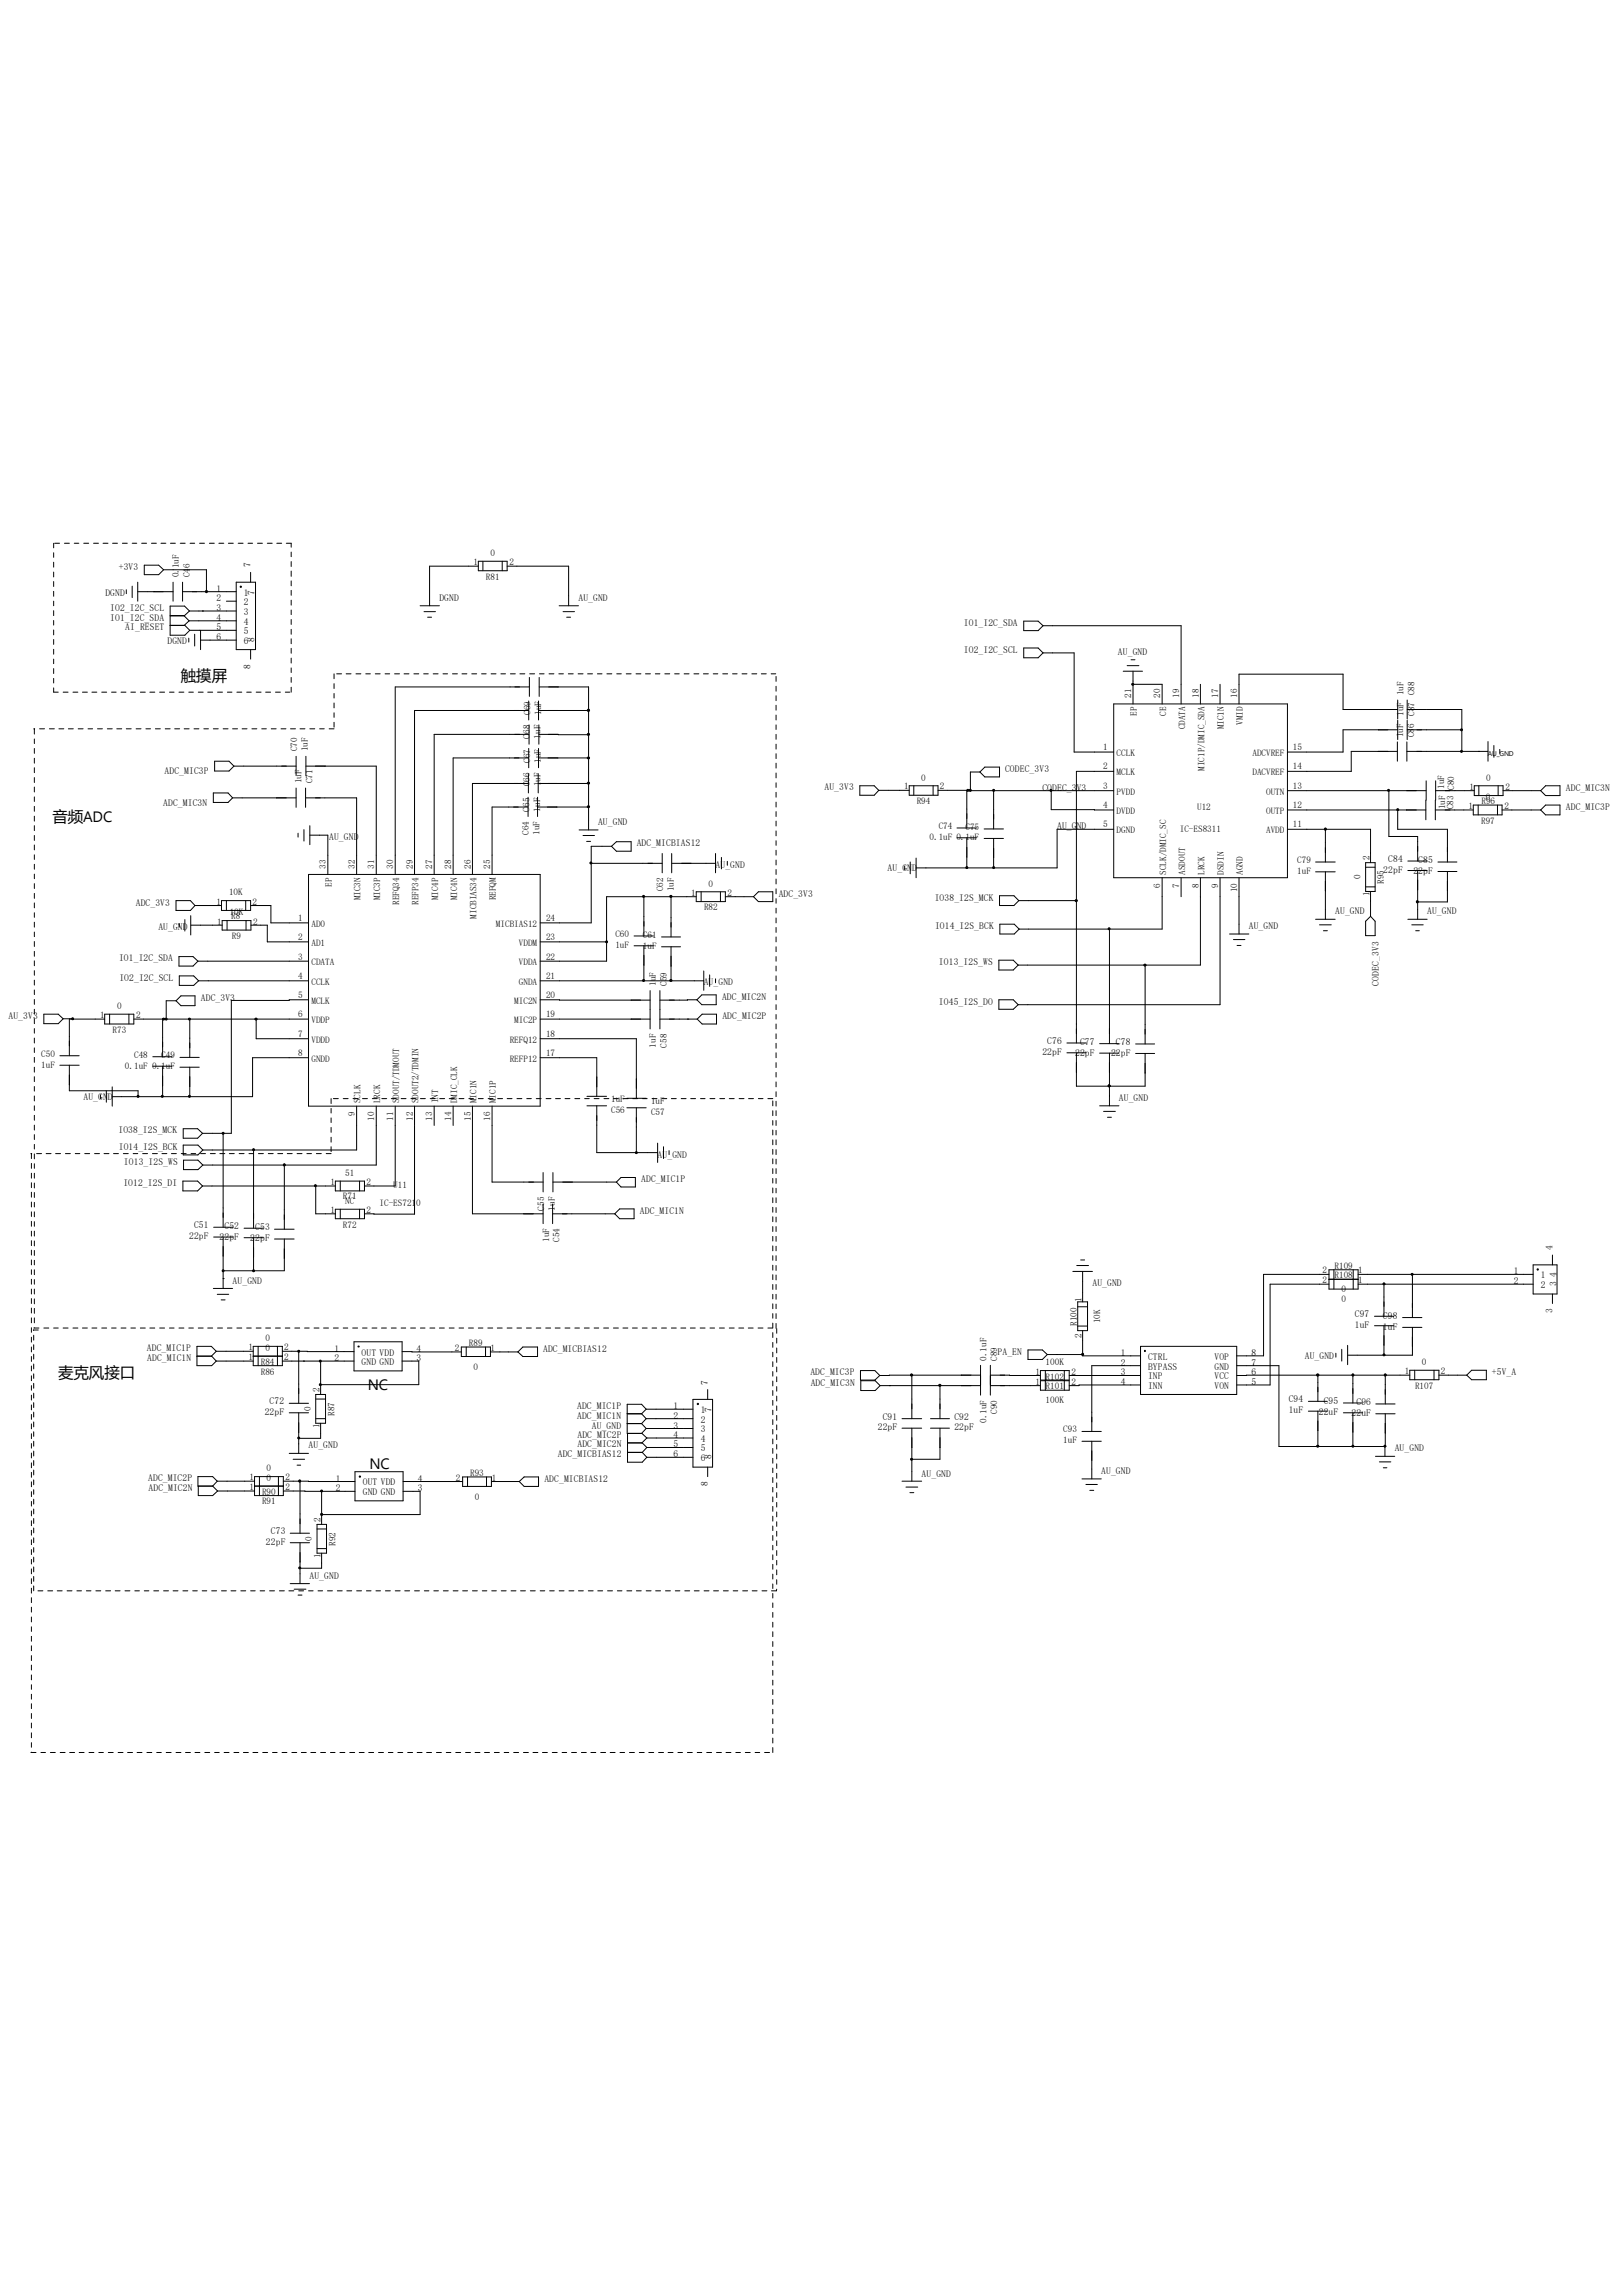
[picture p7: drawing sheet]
<svg xmlns="http://www.w3.org/2000/svg" width="210mm" height="297mm" viewBox="0 0 210 297" stroke-linecap="round" stroke-linejoin="round" font-family="sans-serif">
<defs><g id="words">
<g font-size="2">
<text x="23.4" y="88.1">触摸屏</text>
<text x="6.8" y="106.3">音频ADC</text>
<text x="7.5" y="178.3">麦克风接口</text>
</g>
<g font-size="1.9">
<text x="47.6" y="179.8">NC</text>
<text x="47.8" y="190">NC</text>
</g>
<g font-size="1.2">
<text x="63.5" y="71.9">0</text>
<text x="13.6" y="77.1">DGND</text>
<text x="15.4" y="73.7">+3V3</text>
<text x="23.2" y="74.7" transform="rotate(-90 23.2 74.7)">0.</text>
<text x="23.2" y="73.5" transform="rotate(-90 23.2 73.5)">1uF</text>
<text x="24.6" y="74.7" transform="rotate(-90 24.6 74.7)">C4</text>
<text x="24.6" y="73.5" transform="rotate(-90 24.6 73.5)">6</text>
<text x="28" y="76.5">1</text>
<text x="28" y="77.8">2</text>
<text x="31.5" y="77">1</text>
<text x="32.4" y="73.4" transform="rotate(-90 32.4 73.4)">7</text>
<text x="32.9" y="76.9" transform="rotate(-90 32.9 76.9)">7</text>
<text x="56.9" y="77.7">DGND</text>
<text x="61.3" y="73.1">1</text>
<text x="62.9" y="75">R81</text>
<text x="65.9" y="73.1">2</text>
<text x="74.8" y="77.7">AU_GND</text>
<text x="14.3" y="80.3">IO1_I2C_SDA</text>
<text x="14.3" y="79">IO2_I2C_SCL</text>
<text x="16.2" y="81.5">AI_RESET</text>
<text x="21.7" y="83.3">DGND</text>
<text x="28" y="79">3</text>
<text x="28" y="80.3">4</text>
<text x="28" y="81.5">5</text>
<text x="28" y="82.8">6</text>
<text x="31.5" y="78.3">2</text>
<text x="31.5" y="79.5">3</text>
<text x="31.5" y="80.8">4</text>
<text x="31.5" y="82">5</text>
<text x="31.5" y="83.3">6</text>
<text x="32.9" y="83.1" transform="rotate(-90 32.9 83.1)">8</text>
<text x="124.7" y="80.9">IO1_I2C_SDA</text>
<text x="32.4" y="86.5" transform="rotate(-90 32.4 86.5)">8</text>
<text x="124.7" y="84.5">IO2_I2C_SCL</text>
<text x="144.7" y="84.8">AU_GND</text>
<text x="181.6" y="89.9" transform="rotate(-90 181.6 89.9)">1uF</text>
<text x="183" y="89.9" transform="rotate(-90 183 89.9)">C88</text>
<text x="68.5" y="95.5" transform="rotate(-90 68.5 95.5)">C68</text>
<text x="68.6" y="92.5" transform="rotate(-90 68.6 92.5)">C69</text>
<text x="69.9" y="95.5" transform="rotate(-90 69.9 95.5)">1</text>
<text x="69.9" y="95" transform="rotate(-90 69.9 95)">uF</text>
<text x="70" y="92.5" transform="rotate(-90 70 92.5)">1</text>
<text x="70" y="91.9" transform="rotate(-90 70 91.9)">uF</text>
<text x="146.3" y="90.3" transform="rotate(-90 146.3 90.3)">21</text>
<text x="147.1" y="92.6" transform="rotate(-90 147.1 92.6)">EP</text>
<text x="150.1" y="90.3" transform="rotate(-90 150.1 90.3)">20</text>
<text x="150.9" y="92.6" transform="rotate(-90 150.9 92.6)">CE</text>
<text x="152.6" y="90.3" transform="rotate(-90 152.6 90.3)">19</text>
<text x="153.3" y="94.4" transform="rotate(-90 153.3 94.4)">CDATA</text>
<text x="155.1" y="90.3" transform="rotate(-90 155.1 90.3)">18</text>
<text x="157.6" y="90.3" transform="rotate(-90 157.6 90.3)">17</text>
<text x="158.4" y="94.4" transform="rotate(-90 158.4 94.4)">MIC1N</text>
<text x="160.1" y="90.3" transform="rotate(-90 160.1 90.3)">16</text>
<text x="160.8" y="93.8" transform="rotate(-90 160.8 93.8)">VMID</text>
<text x="181.6" y="95.4" transform="rotate(-90 181.6 95.4)">1uF</text>
<text x="181.6" y="92.6" transform="rotate(-90 181.6 92.6)">1uF</text>
<text x="183" y="95.4" transform="rotate(-90 183 95.4)">C86</text>
<text x="183" y="92.6" transform="rotate(-90 183 92.6)">C87</text>
<text x="21.3" y="100.2">ADC_MIC3P</text>
<text x="38.4" y="97.2" transform="rotate(-90 38.4 97.2)">C70</text>
<text x="39" y="101.3" transform="rotate(-90 39 101.3)">1uF</text>
<text x="39.8" y="97.2" transform="rotate(-90 39.8 97.2)">1uF</text>
<text x="40.4" y="101.3" transform="rotate(-90 40.4 101.3)">C71</text>
<text x="68.5" y="101.7" transform="rotate(-90 68.5 101.7)">C66</text>
<text x="68.6" y="98.7" transform="rotate(-90 68.6 98.7)">C67</text>
<text x="69.9" y="101.7" transform="rotate(-90 69.9 101.7)">1</text>
<text x="69.9" y="101.1" transform="rotate(-90 69.9 101.1)">uF</text>
<text x="70" y="98.7" transform="rotate(-90 70 98.7)">1uF</text>
<text x="119.2" y="101">0</text>
<text x="130" y="99.9">CODEC_3V3</text>
<text x="142.7" y="97">1</text>
<text x="142.7" y="99.5">2</text>
<text x="144.5" y="97.8">CCLK</text>
<text x="144.5" y="100.3">MCLK</text>
<text x="155.8" y="99.7" transform="rotate(-90 155.8 99.7)">MIC1P/DMIC_SDA</text>
<text x="162.1" y="100.3">DACVREF</text>
<text x="162.1" y="97.8">ADCVREF</text>
<text x="167.3" y="99.5">14</text>
<text x="167.3" y="97">15</text>
<text x="192.3" y="101">0</text>
<text x="21.1" y="104.3">ADC_MIC3N</text>
<text x="68.4" y="108" transform="rotate(-90 68.4 108)">C64</text>
<text x="68.5" y="105" transform="rotate(-90 68.5 105)">C65</text>
<text x="69.8" y="108" transform="rotate(-90 69.8 108)">1uF</text>
<text x="69.9" y="105" transform="rotate(-90 69.9 105)">1</text>
<text x="69.9" y="104.4" transform="rotate(-90 69.9 104.4)">uF</text>
<text x="77.4" y="106.7">AU_GND</text>
<text x="106.7" y="102.2">AU_3V3</text>
<text x="117" y="102.1">1</text>
<text x="118.6" y="104">R94</text>
<text x="121.5" y="107.2">C74</text>
<text x="121.6" y="102.1">2</text>
<text x="124.9" y="107.4">C75</text>
<text x="134.9" y="102.3">CODEC_3</text>
<text x="136.8" y="107.3">AU_G</text>
<text x="139.3" y="102.3">V3</text>
<text x="139.3" y="107.3">ND</text>
<text x="142.7" y="102">3</text>
<text x="142.7" y="104.5">4</text>
<text x="142.7" y="107">5</text>
<text x="144.5" y="102.8">PVDD</text>
<text x="144.5" y="105.3">DVDD</text>
<text x="144.5" y="107.8">DGND</text>
<text x="152.7" y="107.7">IC-ES8311</text>
<text x="154.9" y="104.8">U12</text>
<text x="163.8" y="107.8">AVDD</text>
<text x="163.8" y="105.3">OUTP</text>
<text x="163.8" y="102.8">OUTN</text>
<text x="167.3" y="107">11</text>
<text x="167.3" y="104.5">12</text>
<text x="167.3" y="102">13</text>
<text x="186.9" y="102.1" transform="rotate(-90 186.9 102.1)">1uF</text>
<text x="187" y="104.7" transform="rotate(-90 187 104.7)">1uF</text>
<text x="188.1" y="104.7" transform="rotate(-90 188.1 104.7)">C83 C80</text>
<text x="190" y="104.6">1</text>
<text x="190.1" y="102.2">1</text>
<text x="191.6" y="106.6">R97</text>
<text x="191.7" y="104.1">R96</text>
<text x="192.2" y="103.5">0</text>
<text x="194.6" y="104.6">2</text>
<text x="194.8" y="102.2">2</text>
<text x="202.6" y="104.8">ADC_MIC3P</text>
<text x="202.6" y="102.3">ADC_MIC3N</text>
<text x="42.2" y="112.4" transform="rotate(-90 42.2 112.4)">33</text>
<text x="42.6" y="108.7">AU_GND</text>
<text x="45.9" y="112.4" transform="rotate(-90 45.9 112.4)">32</text>
<text x="48.4" y="112.4" transform="rotate(-90 48.4 112.4)">31</text>
<text x="50.9" y="112.4" transform="rotate(-90 50.9 112.4)">30</text>
<text x="53.4" y="112.4" transform="rotate(-90 53.4 112.4)">29</text>
<text x="55.9" y="112.4" transform="rotate(-90 55.9 112.4)">27</text>
<text x="58.4" y="112.4" transform="rotate(-90 58.4 112.4)">28</text>
<text x="60.9" y="112.4" transform="rotate(-90 60.9 112.4)">26</text>
<text x="63.4" y="112.4" transform="rotate(-90 63.4 112.4)">25</text>
<text x="82.4" y="109.5">ADC_MICBIAS12</text>
<text x="92.6" y="112.3">AU_GND</text>
<text x="114.9" y="112.7">AU_GND</text>
<text x="120.3" y="108.6">0.1uF 0.1uF</text>
<text x="150.9" y="113.2" transform="rotate(-90 150.9 113.2)">SCLK/DMIC_SC</text>
<text x="153.3" y="113.2" transform="rotate(-90 153.3 113.2)">ASDOUT</text>
<text x="155.8" y="113.2" transform="rotate(-90 155.8 113.2)">LRCK</text>
<text x="158.4" y="113.2" transform="rotate(-90 158.4 113.2)">DSDIN</text>
<text x="160.8" y="113.2" transform="rotate(-90 160.8 113.2)">AGND</text>
<text x="167.9" y="111.6">C79</text>
<text x="167.9" y="113">1uF</text>
<text x="176" y="113.7" transform="rotate(-90 176 113.7)">0</text>
<text x="177.2" y="111.3" transform="rotate(-90 177.2 111.3)">2</text>
<text x="179" y="112.9">22pF</text>
<text x="179.6" y="111.5">C84</text>
<text x="182.9" y="113.1">2</text>
<text x="183.5" y="111.6">C85</text>
<text x="183.5" y="113.1">2pF</text>
<text x="17.6" y="117.1">ADC_3V3</text>
<text x="28" y="117">1</text>
<text x="28.1" y="119.6">1</text>
<text x="29.6" y="115.8">10K</text>
<text x="29.7" y="118.4">10K</text>
<text x="29.9" y="118.9">R8</text>
<text x="32.7" y="117">2</text>
<text x="32.8" y="119.6">2</text>
<text x="38.6" y="119.1">1</text>
<text x="40.3" y="119.9">AD0</text>
<text x="42.9" y="114.7" transform="rotate(-90 42.9 114.7)">EP</text>
<text x="46.7" y="116.5" transform="rotate(-90 46.7 116.5)">MIC3N</text>
<text x="49.2" y="116.5" transform="rotate(-90 49.2 116.5)">MIC3P</text>
<text x="51.6" y="117.1" transform="rotate(-90 51.6 117.1)">REFQ34</text>
<text x="54.1" y="117.1" transform="rotate(-90 54.1 117.1)">REFP34</text>
<text x="56.7" y="116.5" transform="rotate(-90 56.7 116.5)">MIC4P</text>
<text x="59.1" y="116.5" transform="rotate(-90 59.1 116.5)">MIC4N</text>
<text x="61.6" y="118.8" transform="rotate(-90 61.6 118.8)">MICBIAS34</text>
<text x="64.2" y="116.5" transform="rotate(-90 64.2 116.5)">REFQM</text>
<text x="64.2" y="119.9">MICBIAS12</text>
<text x="70.7" y="119.1">24</text>
<text x="85.8" y="115.3" transform="rotate(-90 85.8 115.3)">C62</text>
<text x="87.2" y="115.3" transform="rotate(-90 87.2 115.3)">1uF</text>
<text x="89.5" y="115.9">1</text>
<text x="91.1" y="117.7">R82</text>
<text x="91.7" y="114.7">0</text>
<text x="94.1" y="115.9">2</text>
<text x="100.8" y="116">ADC_3V3</text>
<text x="120.9" y="116.5">IO38_I2S_MCK</text>
<text x="150.1" y="114.9" transform="rotate(-90 150.1 114.9)">6</text>
<text x="152.6" y="114.9" transform="rotate(-90 152.6 114.9)">7</text>
<text x="155.1" y="114.9" transform="rotate(-90 155.1 114.9)">8</text>
<text x="157.6" y="114.9" transform="rotate(-90 157.6 114.9)">9</text>
<text x="160.1" y="115.4" transform="rotate(-90 160.1 115.4)">10</text>
<text x="172.8" y="118.3">AU_GND</text>
<text x="177.2" y="116" transform="rotate(-90 177.2 116)">1</text>
<text x="179.1" y="114.3" transform="rotate(-90 179.1 114.3)">R95</text>
<text x="184.7" y="118.3">AU_GND</text>
<text x="15.4" y="124.3">IO1_I2C_SDA</text>
<text x="20.5" y="120.3">AU_GND</text>
<text x="30" y="121.5">R9</text>
<text x="38.6" y="121.6">2</text>
<text x="38.6" y="124.1">3</text>
<text x="40.3" y="122.3">AD1</text>
<text x="40.3" y="124.8">CDATA</text>
<text x="67.1" y="124.8">VDDA</text>
<text x="67.1" y="122.3">VDDM</text>
<text x="70.7" y="124.1">22</text>
<text x="70.7" y="121.6">23</text>
<text x="79.6" y="121.2">C60</text>
<text x="79.6" y="122.6">1uF</text>
<text x="83.2" y="121.3">C61</text>
<text x="83.2" y="122.7">1uF</text>
<text x="121" y="120.2">IO14_I2S_BCK</text>
<text x="121.5" y="124.8">IO13_I2S_WS</text>
<text x="161.6" y="120.2">AU_GND</text>
<text x="1.1" y="131.8">AU_3V3</text>
<text x="13" y="131.7">1</text>
<text x="15.2" y="130.6">0</text>
<text x="15.5" y="126.9">IO2_I2C_SCL</text>
<text x="17.6" y="131.7">2</text>
<text x="26" y="129.5">ADC_3V3</text>
<text x="38.6" y="126.6">4</text>
<text x="38.6" y="129.1">5</text>
<text x="38.6" y="131.6">6</text>
<text x="40.3" y="127.4">CCLK</text>
<text x="40.3" y="129.8">MCLK</text>
<text x="66.5" y="129.8">MIC2N</text>
<text x="67.1" y="127.4">GNDA</text>
<text x="70.7" y="131.6">19</text>
<text x="70.7" y="129.1">20</text>
<text x="70.7" y="126.6">21</text>
<text x="84.9" y="127.5" transform="rotate(-90 84.9 127.5)">1uF</text>
<text x="86.3" y="127.5" transform="rotate(-90 86.3 127.5)">C59</text>
<text x="91.1" y="127.5">AU_GND</text>
<text x="93.4" y="129.3">ADC_MIC2N</text>
<text x="93.5" y="131.8">ADC_MIC2P</text>
<text x="121.5" y="130">IO45_I2S_DO</text>
<text x="178.4" y="127.5" transform="rotate(-90 178.4 127.5)">CODEC_3V3</text>
<text x="5.3" y="136.7">C50</text>
<text x="14.6" y="133.6">R73</text>
<text x="17.4" y="136.8">C48</text>
<text x="20.9" y="136.9">C49</text>
<text x="38.6" y="134.1">7</text>
<text x="38.6" y="136.6">8</text>
<text x="40.3" y="132.3">VDDP</text>
<text x="40.3" y="134.9">VDDD</text>
<text x="40.3" y="137.3">GNDD</text>
<text x="66" y="137.3">REFP12</text>
<text x="66" y="134.9">REFQ12</text>
<text x="66.5" y="132.3">MIC2P</text>
<text x="70.7" y="136.6">17</text>
<text x="70.7" y="134.1">18</text>
<text x="84.9" y="135.5" transform="rotate(-90 84.9 135.5)">1uF</text>
<text x="86.3" y="135.5" transform="rotate(-90 86.3 135.5)">C58</text>
<text x="134.9" y="136.5">22pF</text>
<text x="135.5" y="135">C76</text>
<text x="139.1" y="136.6">22pF</text>
<text x="139.7" y="135.1">C77</text>
<text x="143.8" y="136.6">22pF</text>
<text x="144.4" y="135.2">C78</text>
<text x="5.3" y="138.1">1uF</text>
<text x="10.8" y="142.3">AU_GND</text>
<text x="16.2" y="138.2">0.1uF 0.1uF</text>
<text x="46.7" y="142.7" transform="rotate(-90 46.7 142.7)">SCLK</text>
<text x="49.2" y="142.7" transform="rotate(-90 49.2 142.7)">LRCK</text>
<text x="51.6" y="142.7" transform="rotate(-90 51.6 142.7)">SDOUT/TDMOUT</text>
<text x="54.1" y="142.7" transform="rotate(-90 54.1 142.7)">SDOUT2/TDMIN</text>
<text x="56.7" y="142.7" transform="rotate(-90 56.7 142.7)">INT</text>
<text x="59.1" y="142.7" transform="rotate(-90 59.1 142.7)">DMIC_CLK</text>
<text x="61.6" y="142.7" transform="rotate(-90 61.6 142.7)">MIC1N</text>
<text x="64.2" y="142.7" transform="rotate(-90 64.2 142.7)">MIC1P</text>
<text x="79.1" y="143.9">C56</text>
<text x="79.1" y="142.5">1uF</text>
<text x="84.2" y="142.8">1uF</text>
<text x="144.8" y="142.4">AU_GND</text>
<text x="15.3" y="146.6">IO38_I2S_MCK</text>
<text x="15.4" y="148.8">IO14_I2S_BCK</text>
<text x="45.9" y="144.4" transform="rotate(-90 45.9 144.4)">9</text>
<text x="48.4" y="145" transform="rotate(-90 48.4 145)">10</text>
<text x="50.9" y="145" transform="rotate(-90 50.9 145)">11</text>
<text x="53.4" y="145" transform="rotate(-90 53.4 145)">12</text>
<text x="55.9" y="145" transform="rotate(-90 55.9 145)">13</text>
<text x="58.4" y="145" transform="rotate(-90 58.4 145)">14</text>
<text x="60.9" y="145" transform="rotate(-90 60.9 145)">15</text>
<text x="63.4" y="145" transform="rotate(-90 63.4 145)">16</text>
<text x="84.2" y="144.2">C57</text>
<text x="85.1" y="149.7">AU_GND</text>
<text x="16" y="153.4">IO12_I2S_DI</text>
<text x="16" y="150.7">IO13_I2S_WS</text>
<text x="42.8" y="153.3">1</text>
<text x="44.4" y="155.2">R71</text>
<text x="44.7" y="152.1">51</text>
<text x="44.7" y="155.7">NC</text>
<text x="47.4" y="153.3">2</text>
<text x="49.1" y="156">IC-ES721</text>
<text x="50.9" y="153.7">U11</text>
<text x="53.8" y="156">0</text>
<text x="83" y="152.9">ADC_MIC1P</text>
<text x="24.5" y="160.3">22pF</text>
<text x="25.1" y="158.9">C51</text>
<text x="28.4" y="160.4">2</text>
<text x="29" y="159">C52</text>
<text x="29" y="160.4">2pF</text>
<text x="32.4" y="160.6">2</text>
<text x="33" y="159.1">C53</text>
<text x="33" y="160.6">2pF</text>
<text x="42.8" y="156.9">1</text>
<text x="44.4" y="158.8">R72</text>
<text x="47.4" y="156.9">2</text>
<text x="70.4" y="156.6" transform="rotate(-90 70.4 156.6)">C55</text>
<text x="71" y="160.7" transform="rotate(-90 71 160.7)">1uF</text>
<text x="71.8" y="156.6" transform="rotate(-90 71.8 156.6)">1uF</text>
<text x="72.4" y="160.7" transform="rotate(-90 72.4 160.7)">C54</text>
<text x="82.8" y="157">ADC_MIC1N</text>
<text x="200.9" y="161.7" transform="rotate(-90 200.9 161.7)">4</text>
<text x="30.1" y="166">AU_GND</text>
<text x="141.4" y="166.3">AU_GND</text>
<text x="171.1" y="166">2</text>
<text x="171.1" y="164.7">2</text>
<text x="172.7" y="165.4">R108</text>
<text x="172.7" y="164.1">R109</text>
<text x="173.6" y="167.2">0</text>
<text x="175.7" y="166">1</text>
<text x="175.7" y="164.7">1</text>
<text x="195.9" y="164.8">1</text>
<text x="195.9" y="166.1">2</text>
<text x="199.4" y="165.4">1</text>
<text x="199.4" y="166.6">2</text>
<text x="201.4" y="166.4" transform="rotate(-90 201.4 166.4)">3</text>
<text x="201.4" y="165.2" transform="rotate(-90 201.4 165.2)">4</text>
<text x="34.3" y="173.5">0</text>
<text x="139.3" y="171.5" transform="rotate(-90 139.3 171.5)">R100</text>
<text x="140" y="173" transform="rotate(-90 140 173)">2</text>
<text x="140" y="168.4" transform="rotate(-90 140 168.4)">1</text>
<text x="142.4" y="171.2" transform="rotate(-90 142.4 171.2)">10K</text>
<text x="173.6" y="168.4">0</text>
<text x="175.3" y="170.4">C97</text>
<text x="175.3" y="171.8">1uF</text>
<text x="178.9" y="170.6">C98</text>
<text x="178.9" y="172">1uF</text>
<text x="200.9" y="169.8" transform="rotate(-90 200.9 169.8)">3</text>
<text x="19" y="174.8">ADC_MIC1P</text>
<text x="19" y="176.1">ADC_MIC1N</text>
<text x="32.2" y="174.7">1</text>
<text x="32.2" y="175.9">1</text>
<text x="33.7" y="176.6">R84</text>
<text x="33.7" y="177.8">R86</text>
<text x="34.3" y="174.8">0</text>
<text x="36.8" y="174.7">2</text>
<text x="36.8" y="175.9">2</text>
<text x="43.3" y="174.8">1</text>
<text x="43.3" y="176.1">2</text>
<text x="46.8" y="175.3">OUT VDD</text>
<text x="46.8" y="176.6">GND GND</text>
<text x="53.9" y="176.1">3</text>
<text x="53.9" y="174.8">4</text>
<text x="58.8" y="174.8">2</text>
<text x="60.7" y="174.1">R89</text>
<text x="61.3" y="177.2">0</text>
<text x="63.5" y="174.8">1</text>
<text x="70.3" y="174.9">ADC_MICBIAS12</text>
<text x="91.6" y="179.2" transform="rotate(-90 91.6 179.2)">7</text>
<text x="104.9" y="177.9">ADC_MIC3P</text>
<text x="104.9" y="179.2">ADC_MIC3N</text>
<text x="127.6" y="176" transform="rotate(-90 127.6 176)">0.1uF</text>
<text x="129" y="176" transform="rotate(-90 129 176)">C89</text>
<text x="129.1" y="175.2">PA_EN</text>
<text x="134" y="177.8">1</text>
<text x="134" y="179.1">1</text>
<text x="135.3" y="179.7">R101</text>
<text x="135.3" y="176.6">100K</text>
<text x="135.3" y="178.5">R102</text>
<text x="138.6" y="177.8">2</text>
<text x="138.6" y="179.1">2</text>
<text x="145" y="175.4">1</text>
<text x="145" y="176.7">2</text>
<text x="145" y="177.9">3</text>
<text x="145" y="179.2">4</text>
<text x="148.5" y="175.9">CTRL</text>
<text x="148.5" y="177.2">BYPASS</text>
<text x="148.5" y="178.4">INP</text>
<text x="148.5" y="179.7">INN</text>
<text x="157.1" y="179.7">VON</text>
<text x="157.1" y="178.4">VCC</text>
<text x="157.1" y="177.2">GND</text>
<text x="157.1" y="175.9">VOP</text>
<text x="161.9" y="179.2">5</text>
<text x="161.9" y="177.9">6</text>
<text x="161.9" y="176.7">7</text>
<text x="161.9" y="175.4">8</text>
<text x="168.8" y="175.8">AU_GND</text>
<text x="181.8" y="177.8">1</text>
<text x="183.1" y="179.6">R107</text>
<text x="184" y="176.6">0</text>
<text x="186.4" y="177.8">2</text>
<text x="193" y="177.9">+5V_A</text>
<text x="34.2" y="183.1">22pF</text>
<text x="34.9" y="181.7">C72</text>
<text x="40.2" y="182.5" transform="rotate(-90 40.2 182.5)">0</text>
<text x="41.4" y="184.7" transform="rotate(-90 41.4 184.7)">1</text>
<text x="41.4" y="180.1" transform="rotate(-90 41.4 180.1)">2</text>
<text x="43.3" y="183.1" transform="rotate(-90 43.3 183.1)">R87</text>
<text x="74.7" y="182.3">ADC_MIC1P</text>
<text x="74.7" y="183.5">ADC_MIC1N</text>
<text x="76.6" y="184.8">AU_GND</text>
<text x="87.2" y="182.3">1</text>
<text x="87.2" y="183.5">2</text>
<text x="87.2" y="184.8">3</text>
<text x="90.7" y="182.8">1</text>
<text x="90.7" y="184">2</text>
<text x="90.7" y="185.3">3</text>
<text x="92.1" y="182.7" transform="rotate(-90 92.1 182.7)">7</text>
<text x="113.6" y="185">22pF</text>
<text x="114.2" y="183.6">C91</text>
<text x="123.5" y="183.6">C92</text>
<text x="123.5" y="185">22pF</text>
<text x="127.6" y="184.1" transform="rotate(-90 127.6 184.1)">0.1uF</text>
<text x="129" y="182.9" transform="rotate(-90 129 182.9)">C90</text>
<text x="135.3" y="181.5">100K</text>
<text x="137.6" y="185.3">C93</text>
<text x="166.8" y="181.4">C94</text>
<text x="166.8" y="182.8">1uF</text>
<text x="170.6" y="183">22uF</text>
<text x="171.3" y="181.6">C95</text>
<text x="174.9" y="183.2">22uF</text>
<text x="175.5" y="181.7">C96</text>
<text x="19.2" y="191.6">ADC_MIC2P</text>
<text x="32.3" y="191.5">1</text>
<text x="34.5" y="190.3">0</text>
<text x="34.5" y="191.6">0</text>
<text x="37" y="191.5">2</text>
<text x="39.9" y="187.4">AU_GND</text>
<text x="43.4" y="191.6">1</text>
<text x="54.1" y="191.6">4</text>
<text x="59" y="191.5">2</text>
<text x="60.8" y="190.9">R93</text>
<text x="63.6" y="191.5">1</text>
<text x="70.4" y="191.6">ADC_MICBIAS12</text>
<text x="72.2" y="188.5">ADC_MICBIAS12</text>
<text x="74.7" y="186">ADC_MIC2P</text>
<text x="74.7" y="187.2">ADC_MIC2N</text>
<text x="87.2" y="186">4</text>
<text x="87.2" y="187.2">5</text>
<text x="87.2" y="188.5">6</text>
<text x="90.7" y="186.5">4</text>
<text x="90.7" y="187.7">5</text>
<text x="90.7" y="189">6</text>
<text x="92.1" y="188.8" transform="rotate(-90 92.1 188.8)">8</text>
<text x="119.3" y="191">AU_GND</text>
<text x="137.6" y="186.7">1uF</text>
<text x="142.5" y="190.7">AU_GND</text>
<text x="180.5" y="187.7">AU_GND</text>
<text x="19.2" y="192.9">ADC_MIC2N</text>
<text x="32.3" y="192.7">1</text>
<text x="33.9" y="193.4">R90</text>
<text x="33.9" y="194.6">R91</text>
<text x="37" y="192.7">2</text>
<text x="41.5" y="196.9" transform="rotate(-90 41.5 196.9)">2</text>
<text x="43.4" y="192.9">2</text>
<text x="46.9" y="192.2">OUT VDD</text>
<text x="46.9" y="193.4">GND GND</text>
<text x="54.1" y="192.9">3</text>
<text x="61.4" y="194">0</text>
<text x="91.6" y="192.3" transform="rotate(-90 91.6 192.3)">8</text>
<text x="34.4" y="199.9">22pF</text>
<text x="35.1" y="198.5">C73</text>
<text x="40.3" y="199.3" transform="rotate(-90 40.3 199.3)">0</text>
<text x="41.5" y="201.5" transform="rotate(-90 41.5 201.5)">1</text>
<text x="43.4" y="199.9" transform="rotate(-90 43.4 199.9)">R92</text>
<text x="40" y="204.2">AU_GND</text>
</g>
<text font-size=".9" x="192.5" y="97.8">AU_GND</text>
</g></defs>
<g fill="none" stroke="#000" stroke-width=".13">
<path d="M6.9 70.3v.6M6.9 71.5v.6M6.9 72.7v.7M6.9 74v.6M6.9 75.2v.7M6.9 76.5v.6M6.9 77.8v.6M6.9 79v.6M7.1 70.3h.6M8.3 70.3h.7M9.6 70.3h.6M10.8 70.3h.7"/>
<path d="M12.1 70.3h.6M13.3 70.3h.7M14.6 70.3h.6M15.8 70.3h.7M16.3 76.3v.5M17.1 70.3h.6M17.1 75.8v1.5M17.8 76.5h4.6M17.8 75.3v2.5M18.3 70.3h.7M18.7 73.1h1.8l.7 .6-.7 .6h-1.8zM19.6 70.3h.6"/>
<path d="M20.8 70.3h.7M21.2 73.7h5.5v2.8M22 78.4h1.9l.6 .6-.6 .6h-1.9zM22.1 70.3h.6M22.4 75.3v2.5M23.3 70.3h.7M23.6 76.5h7M23.6 75.3v2.5M24.5 79h6.1M24.6 70.3h.6M25.8 70.3h.7M26.2 79h.1"/>
<path d="M27.1 70.3h.6M28.3 70.3h.7M29.3 77.8h1.3M29.5 70.3h.7M30.6 75.3h2.5v8.7h-2.5zM30.8 70.3h.7M32.1 70.3h.6M32.4 74v1.3M33.3 70.3h.7M34.6 70.3h.6M35.8 70.3h.6M37 70.3h.7v.5"/>
<path d="M37.7 71.4v.6M37.7 72.6v.7M37.7 73.9v.6M37.7 75.1v.7M37.7 76.4v.6M37.7 77.6v.7M37.7 78.9v.6M54.4 78.4h2.5M54.9 79.1h1.4M55.3 79.8h.5M61.9 72.6h3.7v1.2h-3.7zM61.9 73.2h-6.3v5.2"/>
<path d="M62.5 72.6v1.2M65 72.6v1.2M65.6 73.2h8v5.2M72.3 78.4h2.5M72.9 79.1h1.4M73.3 79.8h.5M4.4 95.6v.6M4.4 96.8v.7M4.4 98.1v.6M4.4 99.3v.6M4.5 94.3h-.1v.7M5.1 94.3h.7"/>
<path d="M6.4 94.3h.6M6.9 80.3v.6M6.9 81.5v.6M6.9 82.7v.7M6.9 84v.6M6.9 85.3v.6M6.9 86.5v.6M6.9 87.8v.5M6.9 89v.5h.6M7.6 94.3h.7M8.2 89.5h.6M8.8 94.3h.7"/>
<path d="M9.4 89.5h.7M10.1 94.3h.7M10.7 89.5h.6M11.4 94.3h.6M11.9 89.5h.6M12.6 94.3h.7M13.2 89.5h.6M13.9 94.3h.6M14.4 89.5h.6M15.1 94.3h.6M15.7 89.5h.6M16.3 94.3h.7"/>
<path d="M16.9 89.5h.6M17.6 94.3h.6M18.2 89.5h.6M18.9 94.3h.6M19.4 89.5h.6M20.1 94.3h.6M20.7 89.5h.6M21.4 94.3h.6M21.9 89.5h.6M22 80.9h1.9l.7 .6M22.6 94.3h.6M23.2 89.5h.6"/>
<path d="M23.8 94.3h.7M24.4 89.5h.6M24.4 82.5v.6M24.5 80.3h6.1M24.5 80.3l-.7 .6M24.5 80.3l-.7-.6h-1.8v2.5h1.9l.7-.7M24.6 81.5h6M25.1 94.3h.6M25.2 82v1.6M25.7 89.5h.6M26 82.8h4.6M26 81.5v2.5"/>
<path d="M26.4 94.3h.6M26.9 89.5h.6M27.6 94.3h.6M27.8 98.5h1.8l.7 .6-.7 .6h-1.8zM28.2 89.5h.6M28.9 94.3h.6M29.4 89.5h.6M30.1 94.3h.6M30.3 99.1h8M30.6 89.5h.7M31.3 94.3h.7M31.9 89.5h.6"/>
<path d="M32.4 84v1.3M32.6 94.3h.6M33.1 89.5h.7M33.9 94.3h.6M34.4 89.5h.6M35.1 94.3h.6M35.6 89.5h.7M36.4 94.3h.6M36.9 89.5h.6M37.6 94.3h.6M37.7 80.1v.7M37.7 81.4v.6"/>
<path d="M37.7 82.6v.7M37.7 83.9v.6M37.7 85.1v.7M37.7 86.4v.6M37.7 87.6v.7M37.7 88.9v.6M38.3 97.8v2.5M38.8 94.3h.7M39.6 99.1h9.1v14M39.6 97.8v2.5M40.1 94.3h.6M41.4 94.3h.6"/>
<path d="M42.6 94.3h.6M43.2 87.2v.6M43.2 88.4v.7M43.2 89.7v.6M43.2 90.9v.7M43.2 92.2v.6M43.2 93.4v.7M43.6 87.2h.6M44.8 87.2h.6M46.1 87.2h.6M47.3 87.2h.6M48.6 87.2h.6"/>
<path d="M49.8 87.2h.6M51.1 87.2h.6M52.3 87.2h.6M53.6 87.2h.6M54.8 87.2h.6M56 87.2h.7M57.3 87.2h.6M58.5 87.2h.7M59.8 87.2h.6M61 87.2h.7M62.3 87.2h.6M63.5 87.2h.7"/>
<path d="M64.8 87.2h.6M66 87.2h.7M67.3 87.2h.6M68.4 91.9h-14.8v21.2M68.4 98h-9.8v15.1M68.4 90.7v2.4M68.4 96.8v2.5M68.5 95h-12.3v18.1M68.5 93.8v2.5M68.5 88.9h-17.4v24.2M68.5 87.6v2.5M68.5 87.2h.7"/>
<path d="M69.7 98h6.5M69.7 90.7v2.4M69.7 96.8v2.5M69.7 91.9h6.5M69.7 95h6.5M69.7 93.8v2.5M69.8 88.9h6.4v18.5M69.8 87.6v2.5M69.8 87.2h.6M71 87.2h.7M72.3 87.2h.6M73.5 87.2h.7"/>
<path d="M74.8 87.2h.6M76 87.2h.7M76 98h.2v.1h-.2zM76 94.9h.2v.2h-.2zM77.3 87.2h.6M78.5 87.2h.7M79.8 87.2h.6M81 87.2h.7M82.3 87.2h.6M83.5 87.2h.7M84.8 87.2h.6M86 87.2h.7"/>
<path d="M87.3 87.2h.6M88.5 87.2h.7M89.8 87.2h.6M91 87.2h.7M92.3 87.2h.6M93.5 87.2h.6M94.8 87.2h.6M96 87.2h.6M97.3 87.2h.6M98.5 87.2h.6M99.8 87.2h.6M100.4 87.5v.6"/>
<path d="M100.4 88.8v.6M100.4 90v.6M100.4 91.2v.7M100.4 92.5v.6M100.4 93.8v.6M100.4 95v.6M100.4 96.3v.6M100.4 97.5v.6M100.4 98.7v.7M100.4 100v.6M126.8 99.9h-1.2v2.4M126.8 99.9l.6-.7h1.9v1.3h-1.9z"/>
<path d="M132.5 83.8h1.8l.7 .7-.7 .6h-1.8zM132.5 80.3h1.8l.7 .6-.7 .7h-1.8zM135 84.5h4v12.8h5.1M135 80.9h17.8v10.2M144.1 91.1h22.5v22.4h-22.5zM144.1 99.8h-4.8v35.1M145.3 86.8h2.5M145.8 86.1h1.6M146.3 85.3h.6M146.6 88.5h.1M146.6 88.5h3.8v2.6M146.6 86.8v4.3"/>
<path d="M155.3 88.5v2.6M157.9 88.5v2.6M160.3 91.1v-3.9h13.5v4.6h7M180.8 97.2h-6v2.6h-8.2M180.8 96v2.5M180.8 94.4h-7v2.9h-7.2M180.8 90.6v2.4M180.8 93.2v2.5M182 97.2h10.5M182 96v2.5M182.1 94.4h7M182.1 90.6v2.4"/>
<path d="M182.1 93.2v2.5M182.1 91.8h7v5.4M191.3 97.2h.1M192.5 95.9v2.6M193.3 96.4v1.6M194.1 96.9v.6M4.4 100.6v.6M4.4 101.8v.6M4.4 103.1v.6M4.4 104.3v.6M4.4 105.6v.6M4.4 106.8v.6"/>
<path d="M4.4 108.1v.6M4.4 109.3v.6M4.4 110.6v.6M4.4 111.8v.6M4.4 113.1v.6M4.4 114.3v.6M4.4 115.6v.6M4.4 116.8v.6M4.4 118.1v.6M4.4 119.3v.6M22.8 116.5h1.8l.6 .6-.6 .7h-1.8zM23.2 119.5v.4"/>
<path d="M23.9 119v1.4M24.7 119.7h4M24.7 118.4v2.5M25.2 117.1h3.5M27.6 102.6h1.9l.6 .6-.6 .6h-1.9zM28.7 116.5h3.7v1.3h-3.7zM28.7 119.1h3.8v1.2h-3.8zM29.3 116.5v1.3M29.4 119.1v1.2M30.1 103.2h8.2M31.8 116.5v1.3M31.8 119.1v1.2"/>
<path d="M32.4 117.1h2.7v2.3h4.8M32.5 119.7h2.1v2.1h5.3M38.3 101.9v2.5M38.6 107.8v.5M39.3 107.3v1.5M39.5 103.2h6.6v9.9M39.5 101.9v2.5M39.9 113.1h30v30h-30zM40.1 108h2.3v5.1M40.1 106.8v2.5M68.3 104.4h-4.6v8.7M68.3 103.1v2.5"/>
<path d="M68.4 101.3h-7.3v11.8M68.4 100.1v2.5M69.6 104.4h6.6M69.6 103.1v2.5M69.6 101.3h6.6M69.6 100.1v2.5M74.9 107.4h2.5M75.4 108.1h1.5M75.9 108.8h.5M76 104.3h.2v.1h-.2zM76 101.2h.2v.2h-.2zM76.5 111.7h9.2"/>
<path d="M79.1 109.5h-2.6v9.9h-6.6M79.1 109.5l.7-.6h1.9v1.2h-1.9zM83.3 116v5.1M85.7 110.4v2.5M86.7 115.9h.2v.1h-.2zM86.8 116v5.2M86.9 111.7h5.7M86.9 110.4v2.5M90.1 116h-11.6v8.3h-8.6M90.1 115.4h3.8v1.2h-3.8zM90.7 115.4v1.2M92.6 110.4v2.5"/>
<path d="M93.2 115.4v1.2M93.3 110.9v1.5M93.9 116h3.6M94.1 111.4v.5M97.5 116l.6-.6h1.9v1.2h-1.9zM100.4 101.3v.6M100.4 102.5v.6M100.4 103.8v.6M100.4 105v.6M100.4 106.2v.6M100.4 107.5v.6M100.4 108.8v.5"/>
<path d="M100.4 110v.6M100.4 111.3v.6M100.4 112.5v.6M100.4 113.7v.6M100.4 115v.6M100.4 116.2v.6M100.4 117.5v.6M100.4 118.7v.7M100.4 120v.6M111.3 101.6h1.8l.6 .6-.6 .7h-1.8zM113.7 102.2h3.9M117.1 112v.5"/>
<path d="M117.6 101.6h3.8v1.3h-3.8zM117.8 111.5v1.5M118.2 101.6v1.3M118.5 111v2.5M120.7 101.6v1.3M121.4 102.2l3.8 .1M123.8 107.1h2.6M123.8 108.4h2.6M125.1 108.4v3.9M125.4 102.1h.2v.2h-.2zM127.3 107.2h2.5M127.3 108.5h2.5"/>
<path d="M128.6 102.3v4.9M128.6 108.5v3.8M129.3 115.9h1.9l.6 .6-.6 .6h-1.9zM129.4 119.5h1.8l.7 .7-.7 .6h-1.8zM131.8 116.5h7.5M136 102.3v2.4l8.1 .1M139.2 116.4h.2v.2h-.2zM144.1 102.3h-19v4.8M144.1 107.3h-7.3v5h-18.3M150.4 113.5v6.7h-18.5M152.8 113.5v2.5M155.3 113.5v11.3h-23.6"/>
<path d="M157.9 113.5v16.5h-26.2M160.3 113.5v7.3M166.6 102.3h17.9M166.6 104.8h17.9M166.6 107.3h10.7v4.3M170.2 111.5h2.6M170.2 112.8h2.6M170.2 118.9h2.6M170.7 119.6h1.6M171.5 107.3v4.2M171.5 112.8v6.1M176.7 111.6h1.2v3.7h-1.2z"/>
<path d="M176.7 114.7h1.2M176.7 112.2h1.2M177.3 118.5l.6 .7v1.8h-1.2v-1.8zM177.3 115.3v3.2M179.7 102.3v5.9h3.7v3.2M180.8 104.8v2.5h6.5v4.2M182.2 111.4h2.5M182.2 112.6h2.5M182.2 118.9h2.5M182.7 119.6h1.4M183.4 112.6v6.3M184.5 103.5v2.5"/>
<path d="M184.5 101v2.5M185.7 104.8h4.9M185.7 103.5v2.5M185.8 102.3h5M185.8 101v2.5M186.1 111.5h2.4M186.1 112.7h2.4M187.3 112.7v4h-3.9M190.6 104.1h3.8v1.3h-3.8zM190.8 101.6h3.7v1.3h-3.7zM191.3 104.1v1.3M191.3 101.6v1.3"/>
<path d="M193.8 104.1v1.3M193.8 101.6v1.3M194.4 104.8h4.9M194.5 102.3h4.8M200 101.6h1.8v1.3h-1.8l-.7-.6zM200 104.1h1.8v1.3h-1.8l-.7-.6zM4.4 120.6v.6M4.4 121.8v.6M4.4 123.1v.6M4.4 124.3v.6M4.4 125.6v.6M4.4 126.8v.6"/>
<path d="M4.4 128.1v.6M4.4 129.3v.6M4.4 130.6v.6M4.4 131.8v.6M4.4 133.1v.5M4.4 134.3v.6M4.4 135.6v.5M4.4 136.8v.6M4.4 138v.7M4.4 139.3v.6M5.7 131.2h1.8l.7 .6-.7 .6h-1.8zM7.7 136.6h2.5"/>
<path d="M7.7 137.8h2.5M8.2 131.8h1.2M9 137.8v3.3h8.9v.8M13.5 131.8h-4.5v4.8M13.5 131.2h3.8v1.3h-3.8zM14.2 131.2v1.3M16.7 131.2v1.3M17.3 131.8h22.6M19.8 136.7h2.5M19.8 137.9h2.5M21 131.8v4.9M21 137.9v4"/>
<path d="M21.2 131.8h.1M22.8 129.5h-1.3v2.3M23.2 123.7h1.8l.6 .6-.6 .7h-1.8zM23.2 126.2h1.9l.6 .7-.6 .6h-1.9zM23.3 136.8h2.5M23.3 138h2.5M23.4 128.8h1.8v1.3h-1.8l-.6-.6zM24.6 131.8v5M24.6 138v3.9M25.6 124.3h14.3M25.7 126.9h14.2M33 131.7h.2v.2h-.2z"/>
<path d="M33.1 131.8v2.6h6.8M39.9 129.3l-10 .1v17.2h-3.7M39.9 136.8h-7.2v5.1h-18.2M69.9 121.8h8.6M69.9 126.9h21.2M69.9 129.3l14.2 .1M69.9 131.8h14.2M69.9 134.4h12.4v7.7M69.9 136.8h7.3v5M82 121.1h2.5M82 122.3h2.5M83.3 122.3v4.6"/>
<path d="M84.1 128.1v5M85.4 131.8h4.8M85.4 128.1v5M85.6 121.2h2.5M85.6 122.5h2.5M86.7 126.7h.2v.2h-.2zM86.8 122.5v4.4M89 131.8h.1M90.2 129.3l-4.8 .1M90.8 128.7h1.9v1.3h-1.9l-.6-.7zM90.8 131.2h1.9v1.3h-1.9l-.6-.7zM91.1 125.6v2.5"/>
<path d="M91.8 126.1v1.5M92.6 126.6v.5M100.4 121.2v.6M100.4 122.5v.6M100.4 123.7v.6M100.4 125v.6M100.4 126.2v.7M100.4 127.5v.6M100.4 128.7v.6M100.4 130v.6M100.4 131.2v.6M100.4 132.5v.6"/>
<path d="M100.4 133.7v.7M100.4 135v.6M100.4 136.2v.6M100.4 137.5v.6M100.4 138.7v.6M100.4 140v.6M129.2 129.3h1.9l.6 .7-.6 .6h-1.9zM129.2 124.2h1.9l.6 .6-.6 .7h-1.9zM138 134.9h2.5M138 136.2h2.5M139.3 136.2v4.3h8.9v-4.2M142.3 135h2.5"/>
<path d="M142.3 136.2h2.5M143.6 120.2v14.8M143.6 136.2v6.8M146.9 135h2.5M146.9 136.3h2.5M148 124.8h.3v.1h-.3zM148.2 124.8v10.2M159.1 120.8h2.5M159.6 121.5h1.5M160.1 122.3h.5M171.2 120.4h.5M183.2 120.4h.4"/>
<path d="M4.1 150.5v.6M4.1 151.8v.6M4.1 153v.6M4.1 154.2v.7M4.1 155.5v.6M4.1 156.8v.6M4.1 158v.6M4.1 159.3v.6M4.1 149.2h-.1l.1 .7M4.4 140.5v.6M4.4 141.8v.6M4.4 143v.6"/>
<path d="M4.4 144.3v.6M4.4 145.5v.7M4.4 146.8v.6M4.4 148v.6M4.4 149.3v.6M4.4 150.5v.6M4.4 151.8v.6M4.4 153v.7M4.4 154.3v.6M4.4 155.5v.6M4.4 156.8v.6M4.4 158v.6"/>
<path d="M4.4 159.3v.6M4.7 149.2h.7M6 149.2h.6M7.2 149.2h.6M8.5 149.2h.6M9.7 149.2h.6M11 149.2h.6M12.2 149.2h.7M13 141.6v.5M13.5 149.2h.6M13.8 141.1v1.5M14.5 140.6v2.5"/>
<path d="M14.7 149.2h.6M16 149.2h.6M17.2 149.2h.6M18.5 149.2h.6M19.7 149.2h.7M21 149.2h.6M22.2 149.2h.6M23.5 149.2h.6M23.7 152.8h1.9l.6 .6-.6 .7h-1.9zM23.7 146h1.9l.6 .6-.6 .6h-1.9zM23.7 148.1h1.9l.6 .7-.6 .6h-1.9zM23.7 150.1h1.9l.6 .6-.6 .6h-1.9z"/>
<path d="M24.7 149.2h.6M26 149.2h.6M26.2 153.4h17.2M27.2 149.2h.7M27.6 158.7h2.5M28.4 149.2h.7M28.9 146.6v12.1M29.7 149.2h.6M30.9 149.2h.7M31.6 158.9h2.5M32.2 149.2h.6M32.8 148.8v10.1"/>
<path d="M33.4 149.2h.7M34.7 149.2h.6M35.5 159h2.6M35.9 149.2h.7M36.8 150.7h.1M36.8 150.7v8.3M37.2 149.2h.6M38.4 149.2h.7M39.7 149.2h.6M40.9 153.4v3.6h2.5M40.9 149.2h.7M42.2 149.2h.6"/>
<path d="M42.8 142.1v.6M42.8 143.4v.6M42.8 144.6v.6M42.8 145.8v.7M42.8 147.1v.6M42.8 148.3v.7M43.1 142.1h.7M43.4 152.8h3.8v1.3h-3.8zM43.4 156.4h3.8v1.2h-3.8zM44 152.8v1.3M44 156.4v1.2M44.4 142.1h.6"/>
<path d="M45.7 142.1h.6M46.1 143.1v5.7h-19.9M46.5 152.8v1.3M46.5 156.4v1.2M46.9 142.1h.6M48.2 142.1h.6M48.7 143.1v7.6h-22.5M49.4 142.1h.6M50.6 142.1h.7M51.1 143.1v10.3h-3.9M51.9 142.1h.6M53.2 142.1h.6"/>
<path d="M53.6 143.1v14l-6.4-.1M54.4 142.1h.6M55.7 142.1h.6M56.2 143.1v2.5M56.9 142.1h.6M58.1 142.1h.7M58.6 143.1v2.5M59.4 142.1h.6M60.7 142.1h.6M61.1 143.1v13.9h9.2M61.9 142.1h.6M63.2 142.1h.6"/>
<path d="M63.7 143.1v9.8h6.6M64.4 142.1h.6M65.6 142.1h.7M66.9 142.1h.6M68.2 142.1h.5M69.4 142.1h.6M70.3 151.7v2.5M70.3 155.7v2.6M70.7 142.1h.6M71.5 157h8M71.5 155.7v2.6M71.5 152.9h8.3"/>
<path d="M71.5 151.7v2.5M71.9 142.1h.6M73.1 142.1h.6M74.4 142.1h.6M75.6 142.1h.6M75.9 143h2.6M75.9 141.8h2.6M76.9 142.1h.6M77.2 143v6.1h7.9M78.1 142.1h.7M79.4 142.1h.6M79.5 157l.7-.6h1.8v1.2h-1.8z"/>
<path d="M80.3 152.3h1.9v1.2h-1.9l-.5-.6zM80.6 142.1h.7M81.1 143.3h2.5M81.1 142.1h2.5M81.9 142.1h.6M82.3 143.3v5.8M83.1 142.1h.6M84.4 142.1h.6M85.1 147.9v2.5M85.6 142.1h.7M85.9 148.3v1.6M86.6 148.8v.6"/>
<path d="M86.9 142.1h.6M88.1 142.1h.7M89.4 142.1h.6M90.6 142.1h.6M91.9 142.1h.6M93.1 142.1h.7M94.4 142.1h.6M95.6 142.1h.7M96.9 142.1h.6M98.1 142.1h.6M99.4 142.1h.6M100 142.4v.6"/>
<path d="M100 143.7v.6M100 144.9v.6M100 146.2v.6M100 147.4v.7M100 148.7v.6M100 149.9v.6M100 151.2v.6M100 152.4v.6M100 153.7v.6M100 154.9v.7M100 156.2v.6M100 157.4v.6"/>
<path d="M100 158.7v.6M100 159.9v.6M100.4 141.2v.7M100.4 142.5v.6M100.4 143.7v.6M100.4 144.9v.7M100.4 146.2v.6M100.4 147.4v.7M100.4 148.7v.7M100.4 149.9v.7M100.4 151.2v.6M100.4 152.4v.7"/>
<path d="M100.4 153.7v.6M100.4 154.9v.7M100.4 156.2v.6M100.4 157.4v.7M100.4 158.7v.6M100.4 159.9v.7M142.3 143h2.5M142.8 143.8h1.5M143.3 144.5h.5M143.6 140.5h.1M4.1 160.5v.6M4.1 161.7v.6"/>
<path d="M4.1 163v.6M4.1 164.3v.5M4.1 165.5v.6M4.1 166.8v.6M4.1 168v.6M4.1 169.2v.6M4.1 170.5v.6M4.1 171.7v.6M4.1 173v.6M4.1 174.2v.7M4.1 175.5v.6M4.1 176.7v.6"/>
<path d="M4.1 178v.6M4.1 179.2v.6M4.4 172.7v.7M4.4 173.9v.7M4.4 175.2v.6M4.4 176.4v.7M4.4 177.7v.6M4.4 178.9v.7M4.4 160.5v.7M4.4 161.8v.6M4.4 163v.6M4.4 164.3v.6"/>
<path d="M4.4 165.5v.6M4.4 166.8v.6M4.4 168v.7M4.4 169.2v.7M4.4 170.5v.6M4.4 171.7l.6 .1M5 172l-.6 .1M5.7 171.8h.6M6.9 171.8h.6M8.2 171.8h.6M9.4 171.8h.7M10.7 171.8h.6"/>
<path d="M11.9 171.8h.6M13.2 171.8h.6M14.4 171.8h.6M15.7 171.8h.6M16.9 171.8h.6M18.2 171.8h.6M19.4 171.8h.6M20.7 171.8h.6M21.9 171.8h.6M23.2 171.8h.6M24.4 171.8h.6M25.5 175.4h1.9l.6 .7"/>
<path d="M25.7 171.8h.6M26.9 171.8h.6M27.6 166.7h2.5M27.6 160h2.5M28 176.1h4.8M28 174.8l-.7-.6h-1.8v2.5h1.9l.6-.6M28 174.8h4.8M28 174.8l-.7 .6M28.1 167.4h1.5M28.2 171.8h.6M28.6 168.1h.5M28.9 165.4h.1"/>
<path d="M28.9 160v6.7M29.4 171.8h.6M30.6 171.8h.7M31.6 160.1h2.5M31.9 171.8h.6M32.8 174.2h3.7v2.5h-3.7zM32.8 175.4h3.7M32.8 160.1v4.3M33.1 171.8h.7M33.4 174.2v2.5M34.4 171.8h.6M35.5 160.3h2.6"/>
<path d="M35.6 171.8h.7M35.9 174.2v2.5M36.5 174.8h9.3M36.5 176.1h9.3M36.8 160.3v4.1h-7.9M36.9 171.8h.6M38.1 171.8h.7M38.7 174.8v6.7M39.3 176.1h.1M39.4 171.8h.6M40.6 171.8h.7M41.5 179.1h.1"/>
<path d="M41.5 176.1v4.3M41.9 171.8h.6M43.1 171.8h.7M44.4 171.8h.6M45.6 171.8h.7M45.8 173.6h6.2v3.7h-6.2zM46.3 174.1l.2 .1h-.1zM46.9 171.8h.6M48.1 171.8h.7M49.4 171.8h.6M50.6 171.8h.7M51.9 171.8h.6"/>
<path d="M52 174.8l7.7 .1M52 176.1h2.2v3h-12.7M53.1 171.8h.7M54.4 171.8h.6M55.6 171.8h.7M56.9 171.8h.6M58.1 171.8h.7M59.4 171.8h.6M59.7 174.2h3.8v1.3h-3.8zM60.3 174.2v1.3M60.6 171.8h.7M61.9 171.8h.6"/>
<path d="M62.8 174.2v1.3M63.1 171.8h.7M63.5 174.9h3.5M64.3 171.8h.7M65.6 171.8h.7M66.9 171.8h.6M67 174.9l.6-.7h2v1.3h-2zM68.1 171.8h.6M69.4 171.8h.6M70.6 171.8h.6M71.8 171.8h.7M73.1 171.8h.6"/>
<path d="M74.4 171.8h.6M75.6 171.8h.6M76.9 171.8h.6M78.1 171.8h.6M79.4 171.8h.6M80.6 171.8h.6M81.8 171.8h.7M83.1 171.8h.6M84.4 171.8h.6M85.6 171.8h.6M86.9 171.8h.6M88.1 171.8h.6"/>
<path d="M89.3 171.8h.7M90.6 171.8h.6M91.6 179.7v1.3M91.9 171.8h.6M93.1 171.8h.6M94.4 171.8h.6M95.6 171.8h.6M96.8 171.8h.7M98.1 171.8h.6M99.4 171.8h.5M100 161.2v.6M100 162.4v.6"/>
<path d="M100 163.7v.6M100 164.9v.6M100 166.2v.6M100 167.4v.6M100 168.7v.6M100 169.9v.6M100 171.2v.6M100 172.4v.6M100 173.7v.6M100 174.9v.6M100 176.1v.7M100 177.4v.6"/>
<path d="M100 178.6v.7M100 179.9v.6M100.4 161.2v.6M100.4 162.4v.7M100.4 163.7v.6M100.4 164.9v.7M100.4 166.2v.6M100.4 167.4v.7M100.4 168.7v.6M100.4 169.9v.7M100.4 171.2v.6M100.5 171.9v.6"/>
<path d="M100.5 173.1v.6M100.5 174.4v.6M100.5 175.6v.6M100.5 176.8v.7M100.5 178.1v.6M100.5 179.4v.6M111.3 177.3h1.9l.6 .6-.6 .6h-1.9zM111.4 178.6h1.8l.7 .6-.7 .7h-1.8zM113.9 179.2h13M115.1 179.2h.1M118 177.9h.1M118 177.9v5.6"/>
<path d="M121.5 179.1h.2v.2h-.2zM121.6 179.2h.1M121.6 179.2v4.3M126.9 177.9h-13.1M126.9 176.6v3.9M128.1 177.9h6.5M128.1 179.2h6.5M128.1 176.6v3.9M133 174.6h1.9l.6 .6-.6 .7h-1.9zM134.6 177.3h3.7v1.2h-3.7zM134.6 178.6h3.7v1.2h-3.7zM135.3 177.3v1.2"/>
<path d="M135.3 178.6v1.2M135.5 175.2h4.6M137.7 177.3v1.2M137.7 178.6v1.2M138.3 177.9h9.3M138.8 164.5h2.6M139.3 163.7h1.5M139.4 168.4h1.3v3.7h-1.3zM139.4 169h1.3M139.4 171.5h1.3M139.8 163h.5M140.1 172.1v3.3h7.5"/>
<path d="M140.1 164.5v3.9M147.6 174.2h12.4v6.2h-12.4zM147.6 176.7h-6.3v8.5M147.6 179.2h-8h-1.3M148.1 174.7h.1l-.1 .1zM160 176.7h5.5v10.4h13.7v-4.2M170.5 177.9h.1M170.5 177.9v3.4M172 164.8h-8.5v10.6h-3.5M172 166.1h-7.7v13.1h-4.3M172 164.3h3.7v2.5h-3.7zM172 165.5h3.7"/>
<path d="M172.6 164.3v2.5M172.8 175v.6M173.6 174.5v1.6M174.4 174v2.5M175 177.9h.1M175 177.9v3.6M175.1 164.3v2.5M175.7 166.1h22.7M175.7 164.8h22.7M177.8 170.3h2.5M177.8 171.5h2.5M179.1 175.3h.1"/>
<path d="M179.1 166.1h.1M179.1 166.1v4.2M179.1 171.5v3.8M179.2 177.9h.1M179.2 177.9v3.7M181.5 170.4h2.5M181.5 171.7h2.5M182.4 177.9h-22.4M182.4 177.2h3.8v1.3h-3.8zM182.8 164.8h.1M182.8 164.8v5.6M182.8 171.7v3.6h-8.4"/>
<path d="M183 177.2v1.3M185.5 177.2v1.3M186.2 177.9h3.6M190.4 177.2h1.9v1.3h-1.9l-.6-.6zM198.4 163.6h3.1v3.8h-3.1zM200.9 162.3v1.3M200.9 167.4v1.2M4.1 180.5v.6M4.1 181.7v.7M4.1 183v.6M4.1 184.2v.6M4.1 185.5v.6"/>
<path d="M4.1 186.7v.6M4.1 188v.6M4.1 189.2v.7M4.1 190.5v.6M4.1 191.7v.6M4.1 193v.6M4.1 194.2v.6M4.1 195.5v.6M4.1 196.7v.7M4.1 198v.6M4.1 199.2v.6M4.4 180.2v.6"/>
<path d="M4.4 181.4v.7M4.4 182.7v.6M4.4 183.9v.7M4.4 185.2v.6M4.4 186.4v.7M4.4 187.7v.6M4.4 188.9v.7M4.4 190.2v.6M4.4 191.4v.7M4.4 192.7v.6M4.4 193.9v.7M4.4 195.2v.6"/>
<path d="M4.4 196.4v.7M4.4 197.7v.6M4.4 198.9v.7M25.7 192.2v1.3h1.8l.7-.6M27.5 192.2l.7 .7M28.1 191.6l-.6-.6h-1.9v1.2h1.9M28.1 191.6h4.8M28.1 191.6l-.6 .6M28.2 192.9h4.7M32.9 191h3.8v2.5h-3.8zM32.9 192.2h3.8M33.6 191v2.5"/>
<path d="M36 191v2.5M36.7 191.6h9.2M36.7 192.9h9.2M37.4 181.5h2.5M37.4 182.8h2.5M37.4 188h2.5M37.5 198.3h2.5M37.5 199.6h2.5M37.9 188.8h1.5M38.4 189.5h.5M38.7 182.8v5.2M38.8 191.6v6.7"/>
<path d="M38.8 199.6v5.3M40.9 180.4h1.2v3.7h-1.2zM40.9 183.5h1.2M40.9 181h1.2M41 197.2h1.2v3.7h-1.2zM41 197.8h1.2M41.5 184.1v2h-2.8M41.6 195.9h.1M41.6 192.9v4.3M45.9 190.4h6.3v3.7h-6.3zM52.2 191.6h7.7M52.2 192.9h2.2v3h-12.8"/>
<path d="M53.4 191.6h.1M59.9 191.1h3.7v1.2h-3.7zM60.5 191.1v1.2M62.9 191.1v1.2M63.6 191.6h3.6M67.2 191.6l.6-.5h1.9v1.2h-1.9zM81.2 182.9h1.8M81.2 184.1h1.8M81.2 185.4v3.7h1.9l.6-.6M81.2 187.9h1.9M81.2 186.6h1.9l.6 .6M83 184.1l.6 .7"/>
<path d="M83 182.9l.6 .6M83.1 187.9l.6 .6M83.6 183.5h6.1M83.6 182.3h6.1M83.6 184.8h6.1M83.6 184.8l-.6 .6M83.6 182.3l-.6-.6h-1.8v3.7h1.9l.6 .6M83.6 182.3l-.6 .6M83.6 183.5l-.6 .6M83.7 186h6M83.7 187.2h6M83.7 188.5h6"/>
<path d="M83.7 186l-.6 .6M83.7 187.2l-.6 .7M84.9 184.8h.1M89.7 181h2.5v8.8h-2.5zM91.6 189.8v1.2M100 181.1v.7M100 182.4v.6M100 183.6v.7M100 184.9v.6M100 186.1v.7M100 187.4v.6M100 188.6v.7"/>
<path d="M100 189.9v.6M100 191.1v.7M100 192.4v.6M100 193.6v.7M100 194.9v.6M100 196.1v.7M100 197.4v.6M100 198.6v.7M100 199.9v.6M100.5 180.6v.6M100.5 181.9v.6M100.5 183.1v.6"/>
<path d="M100.5 184.3v.7M100.5 185.6v.6M100.5 186.9v.6M100.5 188.1v.6M100.5 189.4v.5M100.5 190.6v.6M100.5 191.8v.6M100.5 193.1v.6M100.5 194.4v.5M100.5 195.6v.6M100.5 196.8v.6M100.5 198.1v.6"/>
<path d="M100.5 199.3v.6M116.7 183.5h2.6M116.7 191.6h2.6M116.7 184.7h2.6M117.2 192.4h1.5M117.7 193.1h.5M118 184.7v6.9M120.4 183.5h2.5M120.4 184.7h2.5M121.6 184.7v4.1h-3.6M140 185.2h2.5M140 186.4h2.5"/>
<path d="M140 191.3h2.5M140.5 192h1.5M141 192.8h.5M141.3 186.4v4.9M169.3 181.3h2.4M169.3 182.5h2.4M170.4 187h.2v.2h-.2zM170.5 187.1h.1M170.5 182.5v4.6M173.8 182.8h2.5M173.8 181.5h2.5M175 182.8v4.3"/>
<path d="M178 188.4h2.5M178 181.6h2.5M178 182.9h2.5M178.5 189.1h1.5M179 189.9h.5M179.2 187.1h.1M179.2 187.1v1.3M4.1 200.4v.7M4.1 201.7v.6M4.1 202.9v.7M4.1 204.2v.7M4.1 205.4v.7"/>
<path d="M4.1 206.7v.6M4.1 207.9v.6M4.1 209.2v.6M4.1 210.4v.6M4.1 211.7v.6M4.1 212.9v.6M4.1 214.2v.6M4.1 215.4v.6M4.1 216.7v.6M4.1 217.9v.6M4.1 219.2v.6M4.4 200.2v.6"/>
<path d="M4.4 201.4v.7M4.4 202.7v.6M4.4 203.9v.7M4.4 205.1v.7M4.9 205.8h.6M6.2 205.8h.6M7.4 205.8h.6M8.7 205.8h.6M9.9 205.8h.6M11.2 205.8h.6M12.4 205.8h.6M13.7 205.8h.6"/>
<path d="M14.9 205.8h.6M16.2 205.8h.6M17.4 205.8h.6M18.7 205.8h.6M19.9 205.8h.6M21.2 205.8h.6M22.4 205.8h.6M23.7 205.8h.6M24.9 205.8h.6M26.2 205.8h.6M27.4 205.8h.6M28.7 205.8h.6"/>
<path d="M29.9 205.8h.6M31.2 205.8h.6M32.4 205.8h.6M33.7 205.8h.5M34.9 205.8h.6M36.2 205.8h.6M37.4 205.8h.6M37.5 204.9h2.5M38.1 205.6h1.5M38.6 206.3h.5M38.7 205.8h.6M39.9 205.8h.6"/>
<path d="M41 200.3h1.2M41.1 205.8h.6M41.6 200.9v2h-2.8M42.4 205.8h.6M43.6 205.8h.7M44.9 205.8h.6M46.1 205.8h.7M47.4 205.8h.6M48.6 205.8h.6M49.9 205.8h.6M51.1 205.8h.7M52.4 205.8h.6"/>
<path d="M53.6 205.8h.7M54.9 205.8h.6M56.1 205.8h.6M57.4 205.8h.6M58.6 205.8h.7M59.9 205.8h.6M61.1 205.8h.7M62.4 205.8h.6M63.6 205.8h.6M64.9 205.8h.6M66.1 205.8h.7M67.4 205.8h.6"/>
<path d="M68.6 205.8h.7M69.9 205.8h.6M71.1 205.8h.6M72.3 205.8h.7M73.6 205.8h.7M74.8 205.8h.7M76.1 205.8h.7M77.3 205.8h.7M78.6 205.8h.6M79.9 205.8h.6M81.1 205.8h.6M82.3 205.8h.7"/>
<path d="M83.6 205.8h.6M84.8 205.8h.7M86.1 205.8h.6M87.4 205.8h.6M88.6 205.8h.6M89.8 205.8h.7M91.1 205.8h.6M92.3 205.8h.7M93.6 205.8h.6M94.9 205.8h.6M96.1 205.8h.6M97.3 205.8h.7"/>
<path d="M98.6 205.8h.6M100 201.1v.7M100 202.4v.6M100 203.6v.7M100 204.9v.6M100 206.1v.6M100 207.3v.6M100 208.6v.6M100 209.8v.7M100 211.1v.6M100 212.3v.7M100 213.6v.6"/>
<path d="M100 214.8v.6M100 216.1v.6M100 217.3v.7M100 218.6v.6M100 219.8v.7M100.5 200.6v.6M100.5 201.8v.6M100.5 203.1v.6M100.5 204.3v.6M100.5 205.6v.2h-.7M4.1 220.4v.6M4.1 221.7v.6"/>
<path d="M4.1 222.9v.6M4.1 224.2v.6M4.1 225.4v.6M4.1 226.7h.6M5.3 226.7h.6M6.5 226.7h.7M7.8 226.7h.6M9 226.7h.7M10.2 226.7h.7M11.5 226.7h.6M12.8 226.7h.6M14 226.7h.6"/>
<path d="M15.3 226.7h.6M16.5 226.7h.6M17.7 226.7h.7M19 226.7h.6M20.3 226.7h.6M21.5 226.7h.6M22.8 226.7h.6M24 226.7h.6M25.2 226.7h.7M26.5 226.7h.6M27.8 226.7h.6M29 226.7h.6"/>
<path d="M30.3 226.7h.6M31.5 226.7h.6M32.7 226.7h.7M34 226.7h.6M35.3 226.7h.6M36.5 226.7h.6M37.8 226.7h.6M39 226.7h.6M40.2 226.7h.7M41.5 226.7h.6M42.8 226.7h.5M44 226.7h.6"/>
<path d="M45.3 226.7h.6M46.5 226.7h.6M47.7 226.7h.6M49 226.7h.6M50.2 226.7h.6M51.5 226.7h.6M52.7 226.7h.7M54 226.7h.6M55.2 226.7h.6M56.5 226.7h.6M57.7 226.7h.6M59 226.7h.6"/>
<path d="M60.2 226.7h.7M61.5 226.7h.6M62.7 226.7h.6M64 226.7h.6M65.2 226.7h.6M66.5 226.7h.6M67.7 226.7h.7M69 226.7h.6M70.2 226.7h.6M71.5 226.7h.6M72.7 226.7h.6M74 226.7h.6"/>
<path d="M75.2 226.7h.7M76.5 226.7h.6M77.7 226.7h.7M79 226.7h.6M80.2 226.7h.6M81.4 226.7h.7M82.7 226.7h.7M83.9 226.7h.7M85.2 226.7h.7M86.4 226.7h.7M87.7 226.7h.6M88.9 226.7h.7"/>
<path d="M90.2 226.7h.6M91.4 226.7h.7M92.7 226.7h.6M93.9 226.7h.7M95.2 226.7h.6M96.4 226.7h.7M97.7 226.7h.6M98.9 226.7h.7M100 221.1v.6M100 222.3v.7M100 223.6v.6M100 224.8v.7"/>
<path d="M100 226.1v.6"/>
<circle cx="26.7" cy="76.5" r=".14"/>
<circle cx="31.2" cy="75.9" r=".08"/>
<circle cx="76.1" cy="91.9" r=".15"/>
<circle cx="146.6" cy="88.5" r=".13"/>
<circle cx="189.1" cy="94.4" r=".13"/>
<circle cx="189.1" cy="97.2" r=".13"/>
<circle cx="76.5" cy="111.6" r=".13"/>
<circle cx="83.3" cy="116" r=".13"/>
<circle cx="125.1" cy="112.2" r=".13"/>
<circle cx="125.2" cy="102.2" r=".13"/>
<circle cx="128.6" cy="102.2" r=".13"/>
<circle cx="128.6" cy="112.2" r=".13"/>
<circle cx="136" cy="102.2" r=".13"/>
<circle cx="171.5" cy="107.2" r=".14"/>
<circle cx="179.7" cy="102.2" r=".13"/>
<circle cx="180.8" cy="104.7" r=".13"/>
<circle cx="183.4" cy="116.6" r=".14"/>
<circle cx="9.4" cy="131.8" r=".13"/>
<circle cx="21.2" cy="131.8" r=".13"/>
<circle cx="21.5" cy="131.8" r=".13"/>
<circle cx="24.5" cy="131.8" r=".13"/>
<circle cx="78.5" cy="121.8" r=".13"/>
<circle cx="83.3" cy="126.8" r=".13"/>
<circle cx="143.5" cy="120.1" r=".13"/>
<circle cx="17.9" cy="141.8" r=".13"/>
<circle cx="21" cy="141.8" r=".13"/>
<circle cx="24.5" cy="141.8" r=".13"/>
<circle cx="28.9" cy="146.6" r=".13"/>
<circle cx="32.8" cy="148.7" r=".13"/>
<circle cx="36.8" cy="150.7" r=".14"/>
<circle cx="40.8" cy="153.4" r=".13"/>
<circle cx="82.3" cy="149.1" r=".13"/>
<circle cx="143.5" cy="140.5" r=".13"/>
<circle cx="28.9" cy="164.4" r=".13"/>
<circle cx="32.8" cy="164.4" r=".13"/>
<circle cx="38.7" cy="174.8" r=".13"/>
<circle cx="41.4" cy="176.1" r=".13"/>
<circle cx="41.4" cy="179.1" r=".13"/>
<circle cx="117.9" cy="177.9" r=".14"/>
<circle cx="140.1" cy="175.2" r=".14"/>
<circle cx="170.5" cy="177.9" r=".15"/>
<circle cx="175" cy="177.9" r=".14"/>
<circle cx="179.1" cy="175.3" r=".13"/>
<circle cx="179.1" cy="166.1" r=".13"/>
<circle cx="179.2" cy="177.9" r=".14"/>
<circle cx="182.7" cy="164.8" r=".13"/>
<circle cx="199" cy="164.2" r=".08"/>
<circle cx="38.7" cy="186" r=".13"/>
<circle cx="38.8" cy="191.6" r=".14"/>
<circle cx="41.6" cy="195.9" r=".14"/>
<circle cx="41.6" cy="192.9" r=".13"/>
<circle cx="46.6" cy="191" r=".08"/>
<circle cx="90.3" cy="181.6" r=".08"/>
<circle cx="117.9" cy="188.8" r=".13"/>
<circle cx="175" cy="187.1" r=".13"/>
<circle cx="179.2" cy="187.1" r=".13"/>
<circle cx="38.8" cy="202.8" r=".13"/>
</g>
<g fill="#000">
<path d="M76 98h.2v.1h-.2z" fill-rule="evenodd"/>
<path d="M76 94.9h.2v.2h-.2z" fill-rule="evenodd"/>
<path d="M76 104.3h.2v.1h-.2z" fill-rule="evenodd"/>
<path d="M76 101.2h.2v.2h-.2z" fill-rule="evenodd"/>
<path d="M86.7 115.9h.2v.1h-.2z" fill-rule="evenodd"/>
<path d="M125.4 102.1h.2v.2h-.2z" fill-rule="evenodd"/>
<path d="M139.2 116.4h.2v.2h-.2z" fill-rule="evenodd"/>
<path d="M33 131.7h.2v.2h-.2z" fill-rule="evenodd"/>
<path d="M86.7 126.7h.2v.2h-.2z" fill-rule="evenodd"/>
<path d="M148 124.8h.3v.1h-.3z" fill-rule="evenodd"/>
<path d="M121.5 179.1h.2v.2h-.2z" fill-rule="evenodd"/>
<path d="M170.4 187h.2v.2h-.2z" fill-rule="evenodd"/>
<circle cx="26.7" cy="76.5" r=".14"/>
<circle cx="76.1" cy="91.9" r=".15"/>
<circle cx="146.6" cy="88.5" r=".13"/>
<circle cx="189.1" cy="94.4" r=".13"/>
<circle cx="189.1" cy="97.2" r=".13"/>
<circle cx="76.5" cy="111.6" r=".13"/>
<circle cx="83.3" cy="116" r=".13"/>
<circle cx="125.1" cy="112.2" r=".13"/>
<circle cx="125.2" cy="102.2" r=".13"/>
<circle cx="128.6" cy="102.2" r=".13"/>
<circle cx="128.6" cy="112.2" r=".13"/>
<circle cx="136" cy="102.2" r=".13"/>
<circle cx="171.5" cy="107.2" r=".14"/>
<circle cx="179.7" cy="102.2" r=".13"/>
<circle cx="180.8" cy="104.7" r=".13"/>
<circle cx="183.4" cy="116.6" r=".14"/>
<circle cx="9.4" cy="131.8" r=".13"/>
<circle cx="21.2" cy="131.8" r=".13"/>
<circle cx="21.5" cy="131.8" r=".13"/>
<circle cx="24.5" cy="131.8" r=".13"/>
<circle cx="78.5" cy="121.8" r=".13"/>
<circle cx="83.3" cy="126.8" r=".13"/>
<circle cx="143.5" cy="120.1" r=".13"/>
<circle cx="17.9" cy="141.8" r=".13"/>
<circle cx="21" cy="141.8" r=".13"/>
<circle cx="24.5" cy="141.8" r=".13"/>
<circle cx="28.9" cy="146.6" r=".13"/>
<circle cx="32.8" cy="148.7" r=".13"/>
<circle cx="36.8" cy="150.7" r=".14"/>
<circle cx="40.8" cy="153.4" r=".13"/>
<circle cx="82.3" cy="149.1" r=".13"/>
<circle cx="143.5" cy="140.5" r=".13"/>
<circle cx="28.9" cy="164.4" r=".13"/>
<circle cx="32.8" cy="164.4" r=".13"/>
<circle cx="38.7" cy="174.8" r=".13"/>
<circle cx="41.4" cy="176.1" r=".13"/>
<circle cx="41.4" cy="179.1" r=".13"/>
<circle cx="117.9" cy="177.9" r=".14"/>
<circle cx="140.1" cy="175.2" r=".14"/>
<circle cx="170.5" cy="177.9" r=".15"/>
<circle cx="175" cy="177.9" r=".14"/>
<circle cx="179.1" cy="175.3" r=".13"/>
<circle cx="179.1" cy="166.1" r=".13"/>
<circle cx="179.2" cy="177.9" r=".14"/>
<circle cx="182.7" cy="164.8" r=".13"/>
<circle cx="38.7" cy="186" r=".13"/>
<circle cx="38.8" cy="191.6" r=".14"/>
<circle cx="41.6" cy="195.9" r=".14"/>
<circle cx="41.6" cy="192.9" r=".13"/>
<circle cx="117.9" cy="188.8" r=".13"/>
<circle cx="175" cy="187.1" r=".13"/>
<circle cx="179.2" cy="187.1" r=".13"/>
<circle cx="38.8" cy="202.8" r=".13"/>
</g>
<use href="#words"/>
</svg>
